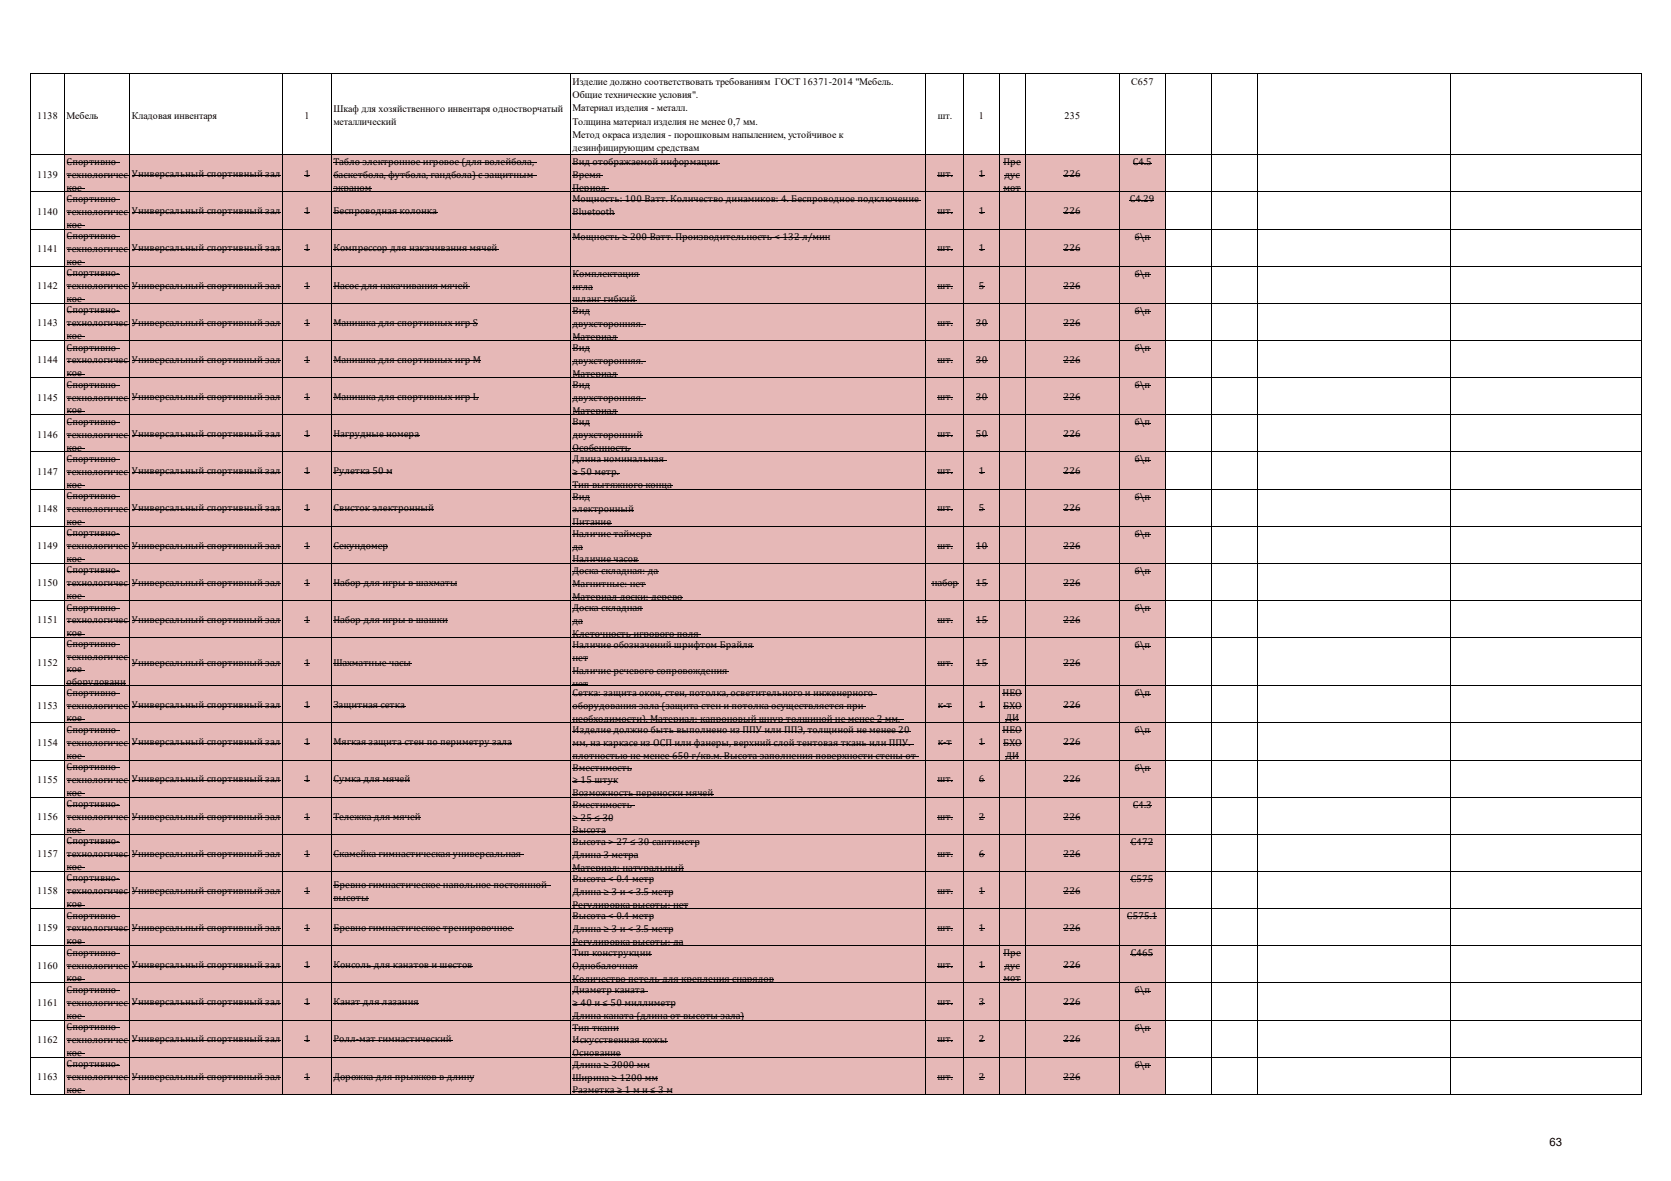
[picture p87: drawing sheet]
<svg xmlns="http://www.w3.org/2000/svg" width="297mm" height="210mm" viewBox="0 0 297 210" stroke-linecap="round" stroke-linejoin="round" font-family="sans-serif">
<defs><g id="words">
<text font-size="2" x="275.4" y="203.8">63</text>
<g font-size="1.8">
<text x="101.8" y="15.1">Изделие должно соответствовать требованиям ГОСТ 16371-2014 &quot;Мебель.</text>
<text x="101.8" y="17.4">Общие технические условия&quot;.</text>
<text x="201.1" y="15.1">С657</text>
<text x="6.6" y="21.1">1138</text>
<text x="11.8" y="21.1">Мебель</text>
<text x="23.4" y="21.1">Кладовая инвентаря</text>
<text x="54.1" y="21.1">1</text>
<text x="59.3" y="19.9">Шкаф для хозяйственного инвентаря одностворчатый</text>
<text x="59.3" y="22.3">металлический</text>
<text x="101.8" y="19.8">Материал изделия - металл.</text>
<text x="101.8" y="22.2">Толщина материал изделия не менее 0,7 мм.</text>
<text x="166.7" y="21.1">шт.</text>
<text x="174" y="21.1">1</text>
<text x="189.2" y="21.1">235</text>
<text x="11.8" y="29.3">Спортивно-</text>
<text x="59.3" y="29.3">Табло электронное игровое (для волейбола,</text>
<text x="101.8" y="24.6">Метод окраса изделия - порошковым напылением, устойчивое к</text>
<text x="101.8" y="26.9">дезинфицирующим средствам</text>
<text x="101.8" y="29.4">Вид отображаемой информации</text>
<text x="178.4" y="29.3">Пре</text>
<text x="201.3" y="29.4">С4.5</text>
<text x="6.6" y="31.6">1139</text>
<text x="11.8" y="31.6">технологичес</text>
<text x="11.8" y="33.9">кое</text>
<text x="11.8" y="35.9">Спортивно-</text>
<text x="23.4" y="31.5">Универсальный спортивный зал</text>
<text x="54.1" y="31.5">1</text>
<text x="59.3" y="31.6">баскетбола, футбола, гандбола) с защитным</text>
<text x="59.3" y="33.9">экраном</text>
<text x="101.8" y="31.7">Время</text>
<text x="101.8" y="34">Период</text>
<text x="101.8" y="36">Мощность: 100 Ватт. Количество динамиков: 4. Беспроводное подключение</text>
<text x="166.6" y="31.5">шт.</text>
<text x="174" y="31.5">1</text>
<text x="178.4" y="33.9">мот</text>
<text x="178.6" y="31.6">дус</text>
<text x="189.1" y="31.5">226</text>
<text x="200.8" y="36">С4.29</text>
<text x="6.6" y="38.2">1140</text>
<text x="11.8" y="38.2">технологичес</text>
<text x="11.8" y="40.5">кое</text>
<text x="23.4" y="38.1">Универсальный спортивный зал</text>
<text x="54.1" y="38.1">1</text>
<text x="59.3" y="38.1">Беспроводная колонка</text>
<text x="101.8" y="38.3">Bluetooth</text>
<text x="166.6" y="38.1">шт.</text>
<text x="174" y="38.1">1</text>
<text x="189.1" y="38.1">226</text>
<text x="6.6" y="44.8">1141</text>
<text x="11.8" y="42.5">Спортивно-</text>
<text x="11.8" y="44.8">технологичес</text>
<text x="11.8" y="47.1">кое</text>
<text x="23.4" y="44.7">Универсальный спортивный зал</text>
<text x="54.1" y="44.7">1</text>
<text x="59.3" y="44.7">Компрессор для накачивания мячей</text>
<text x="101.8" y="42.6">Мощность ≥ 200 Ватт. Производительность &lt; 132 л/мин</text>
<text x="166.6" y="44.7">шт.</text>
<text x="174" y="44.7">1</text>
<text x="189.1" y="44.7">226</text>
<text x="201.7" y="42.6">б\п</text>
<text x="6.6" y="51.4">1142</text>
<text x="11.8" y="49.1">Спортивно-</text>
<text x="11.8" y="51.4">технологичес</text>
<text x="11.8" y="53.7">кое</text>
<text x="23.4" y="51.3">Универсальный спортивный зал</text>
<text x="54.1" y="51.3">1</text>
<text x="59.3" y="51.3">Насос для накачивания мячей</text>
<text x="101.8" y="51.5">игла</text>
<text x="101.8" y="53.8">шланг гибкий</text>
<text x="101.8" y="49.2">Комплектация</text>
<text x="166.6" y="51.3">шт.</text>
<text x="174" y="51.3">5</text>
<text x="189.1" y="51.3">226</text>
<text x="201.7" y="49.2">б\п</text>
<text x="6.6" y="58">1143</text>
<text x="11.8" y="55.7">Спортивно-</text>
<text x="11.8" y="58">технологичес</text>
<text x="23.4" y="57.9">Универсальный спортивный зал</text>
<text x="54.1" y="57.9">1</text>
<text x="59.3" y="57.9">Манишка для спортивных игр S</text>
<text x="101.8" y="58.1">двухсторонняя.</text>
<text x="101.8" y="55.8">Вид</text>
<text x="166.6" y="57.9">шт.</text>
<text x="173.5" y="57.9">30</text>
<text x="189.1" y="57.9">226</text>
<text x="201.7" y="55.8">б\п</text>
<text x="6.6" y="64.6">1144</text>
<text x="11.8" y="60.3">кое</text>
<text x="11.8" y="62.3">Спортивно-</text>
<text x="11.8" y="64.6">технологичес</text>
<text x="23.4" y="64.5">Универсальный спортивный зал</text>
<text x="54.1" y="64.5">1</text>
<text x="59.3" y="64.5">Манишка для спортивных игр M</text>
<text x="101.8" y="60.4">Материал</text>
<text x="101.8" y="62.4">Вид</text>
<text x="101.8" y="64.7">двухсторонняя.</text>
<text x="166.6" y="64.5">шт.</text>
<text x="173.5" y="64.5">30</text>
<text x="189.1" y="64.5">226</text>
<text x="201.7" y="62.4">б\п</text>
<text x="6.6" y="71.2">1145</text>
<text x="11.8" y="66.9">кое</text>
<text x="11.8" y="68.9">Спортивно-</text>
<text x="11.8" y="71.2">технологичес</text>
<text x="23.4" y="71.1">Универсальный спортивный зал</text>
<text x="54.1" y="71.1">1</text>
<text x="59.3" y="71.1">Манишка для спортивных игр L</text>
<text x="101.8" y="67">Материал</text>
<text x="101.8" y="69">Вид</text>
<text x="101.8" y="71.3">двухсторонняя.</text>
<text x="166.6" y="71.1">шт.</text>
<text x="173.5" y="71.1">30</text>
<text x="189.1" y="71.1">226</text>
<text x="201.7" y="69">б\п</text>
<text x="6.6" y="77.8">1146</text>
<text x="11.8" y="73.5">кое</text>
<text x="11.8" y="75.5">Спортивно-</text>
<text x="11.8" y="77.8">технологичес</text>
<text x="23.4" y="77.7">Универсальный спортивный зал</text>
<text x="54.1" y="77.7">1</text>
<text x="59.3" y="77.7">Нагрудные номера</text>
<text x="101.8" y="73.6">Материал</text>
<text x="101.8" y="75.6">Вид</text>
<text x="101.8" y="77.9">двухсторонний</text>
<text x="166.6" y="77.7">шт.</text>
<text x="173.5" y="77.7">50</text>
<text x="189.1" y="77.7">226</text>
<text x="201.7" y="75.6">б\п</text>
<text x="11.8" y="80.1">кое</text>
<text x="11.8" y="82.1">Спортивно-</text>
<text x="101.8" y="80.2">Особенность</text>
<text x="101.8" y="82.2">Длина номинальная</text>
<text x="201.7" y="82.2">б\п</text>
<text x="6.6" y="84.4">1147</text>
<text x="11.8" y="84.4">технологичес</text>
<text x="11.8" y="86.7">кое</text>
<text x="11.8" y="88.7">Спортивно-</text>
<text x="23.4" y="84.3">Универсальный спортивный зал</text>
<text x="54.1" y="84.3">1</text>
<text x="59.3" y="84.3">Рулетка 50 м</text>
<text x="101.8" y="84.5">≥ 50 метр.</text>
<text x="101.8" y="86.8">Тип вытяжного конца</text>
<text x="101.8" y="88.8">Вид</text>
<text x="166.6" y="84.3">шт.</text>
<text x="174" y="84.3">1</text>
<text x="189.1" y="84.3">226</text>
<text x="201.7" y="88.8">б\п</text>
<text x="6.6" y="91">1148</text>
<text x="11.8" y="91">технологичес</text>
<text x="11.8" y="93.3">кое</text>
<text x="11.8" y="95.3">Спортивно-</text>
<text x="23.4" y="90.9">Универсальный спортивный зал</text>
<text x="54.1" y="90.9">1</text>
<text x="59.3" y="90.9">Свисток электронный</text>
<text x="101.8" y="91.1">электронный</text>
<text x="101.8" y="93.4">Питание</text>
<text x="101.8" y="95.4">Наличие таймера</text>
<text x="166.6" y="90.9">шт.</text>
<text x="174" y="90.9">5</text>
<text x="189.1" y="90.9">226</text>
<text x="201.7" y="95.4">б\п</text>
<text x="6.6" y="97.6">1149</text>
<text x="11.8" y="97.6">технологичес</text>
<text x="11.8" y="99.9">кое</text>
<text x="11.8" y="101.9">Спортивно-</text>
<text x="23.4" y="97.5">Универсальный спортивный зал</text>
<text x="54.1" y="97.5">1</text>
<text x="59.3" y="97.5">Секундомер</text>
<text x="101.8" y="97.7">да</text>
<text x="101.8" y="100">Наличие часов</text>
<text x="166.6" y="97.5">шт.</text>
<text x="173.5" y="97.5">10</text>
<text x="189.1" y="97.5">226</text>
<text x="6.6" y="104.2">1150</text>
<text x="11.8" y="104.2">технологичес</text>
<text x="11.8" y="106.5">кое</text>
<text x="23.4" y="104.1">Универсальный спортивный зал</text>
<text x="54.1" y="104.1">1</text>
<text x="59.3" y="104.1">Набор для игры в шахматы</text>
<text x="101.8" y="104.3">Магнитные: нет</text>
<text x="101.8" y="106.6">Материал доски: дерево</text>
<text x="101.8" y="102">Доска складная: да</text>
<text x="165.6" y="104.1">набор</text>
<text x="173.5" y="104.1">15</text>
<text x="189.1" y="104.1">226</text>
<text x="201.7" y="102">б\п</text>
<text x="6.6" y="110.8">1151</text>
<text x="11.8" y="108.5">Спортивно-</text>
<text x="11.8" y="110.8">технологичес</text>
<text x="11.8" y="113.1">кое</text>
<text x="23.4" y="110.7">Универсальный спортивный зал</text>
<text x="54.1" y="110.7">1</text>
<text x="59.3" y="110.7">Набор для игры в шашки</text>
<text x="101.8" y="110.9">да</text>
<text x="101.8" y="113.2">Клеточность игрового поля</text>
<text x="101.8" y="108.6">Доска складная</text>
<text x="166.6" y="110.7">шт.</text>
<text x="173.5" y="110.7">15</text>
<text x="189.1" y="110.7">226</text>
<text x="201.7" y="108.6">б\п</text>
<text x="6.6" y="118.4">1152</text>
<text x="11.8" y="115">Спортивно-</text>
<text x="11.8" y="117.3">технологичес</text>
<text x="11.8" y="119.6">кое</text>
<text x="23.4" y="118.4">Универсальный спортивный зал</text>
<text x="54.1" y="118.4">1</text>
<text x="59.3" y="118.4">Шахматные часы</text>
<text x="101.8" y="117.5">нет</text>
<text x="101.8" y="119.8">Наличие речевого сопровождения</text>
<text x="101.8" y="115.2">Наличие обозначений шрифтом Брайля</text>
<text x="166.6" y="118.4">шт.</text>
<text x="173.5" y="118.4">15</text>
<text x="189.1" y="118.4">226</text>
<text x="201.7" y="115.2">б\п</text>
<text x="6.6" y="126">1153</text>
<text x="11.8" y="121.8">оборудовани</text>
<text x="11.8" y="123.7">Спортивно-</text>
<text x="11.8" y="126">технологичес</text>
<text x="23.4" y="125.9">Универсальный спортивный зал</text>
<text x="54.1" y="125.9">1</text>
<text x="59.3" y="125.9">Защитная сетка</text>
<text x="101.8" y="122.1">нет</text>
<text x="101.8" y="123.8">Сетка: защита окон, стен, потолка, осветительного и инженерного</text>
<text x="166.7" y="125.9">к-т</text>
<text x="174" y="125.9">1</text>
<text x="178.2" y="123.7">НЕО</text>
<text x="178.3" y="126">БХО</text>
<text x="189.1" y="125.9">226</text>
<text x="201.7" y="123.8">б\п</text>
<text x="11.8" y="128.3">кое</text>
<text x="11.8" y="130.3">Спортивно-</text>
<text x="101.8" y="126.1">оборудования зала (защита стен и потолка осуществляется при</text>
<text x="101.8" y="128.4">необходимости). Материал: капроновый шнур толщиной не менее 2 мм.</text>
<text x="101.8" y="130.4">Изделие должно быть выполнено из ППУ или ППЭ, толщиной не менее 20</text>
<text x="178.2" y="130.3">НЕО</text>
<text x="178.7" y="128.3">ДИ</text>
<text x="201.7" y="130.4">б\п</text>
<text x="6.6" y="132.6">1154</text>
<text x="11.8" y="132.6">технологичес</text>
<text x="11.8" y="134.9">кое</text>
<text x="11.8" y="136.9">Спортивно-</text>
<text x="23.4" y="132.5">Универсальный спортивный зал</text>
<text x="54.1" y="132.5">1</text>
<text x="59.3" y="132.5">Мягкая защита стен по периметру зала</text>
<text x="101.8" y="132.7">мм, на каркасе из ОСП или фанеры, верхний слой тентовая ткань или ППУ.</text>
<text x="101.8" y="135">плотностью не менее 650 г/кв.м. Высота заполнения поверхности стены от</text>
<text x="101.8" y="137">Вместимость</text>
<text x="166.7" y="132.5">к-т</text>
<text x="174" y="132.5">1</text>
<text x="178.3" y="132.6">БХО</text>
<text x="178.7" y="134.9">ДИ</text>
<text x="189.1" y="132.5">226</text>
<text x="201.7" y="137">б\п</text>
<text x="6.6" y="139.2">1155</text>
<text x="11.8" y="139.2">технологичес</text>
<text x="11.8" y="141.5">кое</text>
<text x="11.8" y="143.5">Спортивно-</text>
<text x="23.4" y="139.1">Универсальный спортивный зал</text>
<text x="54.1" y="139.1">1</text>
<text x="59.3" y="139.1">Сумка для мячей</text>
<text x="101.8" y="139.3">≥ 15 штук</text>
<text x="101.8" y="141.6">Возможность переноски мячей</text>
<text x="101.8" y="143.6">Вместимость</text>
<text x="166.6" y="139.1">шт.</text>
<text x="174" y="139.1">6</text>
<text x="189.1" y="139.1">226</text>
<text x="201.3" y="143.6">С4.3</text>
<text x="6.6" y="145.8">1156</text>
<text x="11.8" y="145.8">технологичес</text>
<text x="11.8" y="148.1">кое</text>
<text x="23.4" y="145.7">Универсальный спортивный зал</text>
<text x="54.1" y="145.7">1</text>
<text x="59.3" y="145.7">Тележка для мячей</text>
<text x="101.8" y="145.9">≥ 25 ≤ 30</text>
<text x="101.8" y="148.2">Высота</text>
<text x="166.6" y="145.7">шт.</text>
<text x="174" y="145.7">2</text>
<text x="189.1" y="145.7">226</text>
<text x="6.6" y="152.4">1157</text>
<text x="11.8" y="150.1">Спортивно-</text>
<text x="11.8" y="152.4">технологичес</text>
<text x="11.8" y="154.7">кое</text>
<text x="23.4" y="152.3">Универсальный спортивный зал</text>
<text x="54.1" y="152.3">1</text>
<text x="59.3" y="152.3">Скамейка гимнастическая универсальная</text>
<text x="101.8" y="150.2">Высота &gt; 27 ≤ 30 сантиметр</text>
<text x="101.8" y="152.5">Длина 3 метра</text>
<text x="101.8" y="154.8">Материал: натуральный</text>
<text x="166.6" y="152.3">шт.</text>
<text x="174" y="152.3">6</text>
<text x="189.1" y="152.3">226</text>
<text x="201" y="150.2">С472</text>
<text x="6.6" y="159">1158</text>
<text x="11.8" y="156.7">Спортивно-</text>
<text x="11.8" y="159">технологичес</text>
<text x="11.8" y="161.3">кое</text>
<text x="23.4" y="158.9">Универсальный спортивный зал</text>
<text x="54.1" y="158.9">1</text>
<text x="59.3" y="157.8">Бревно гимнастическое напольное постоянной</text>
<text x="59.3" y="160.1">высоты</text>
<text x="101.8" y="161.4">Регулировка высоты: нет</text>
<text x="101.8" y="156.8">Высота &lt; 0.4 метр</text>
<text x="101.8" y="159.1">Длина ≥ 3 и &lt; 3.5 метр</text>
<text x="166.6" y="158.9">шт.</text>
<text x="174" y="158.9">1</text>
<text x="189.1" y="158.9">226</text>
<text x="201" y="156.8">С575</text>
<text x="6.6" y="165.6">1159</text>
<text x="11.8" y="163.3">Спортивно-</text>
<text x="11.8" y="165.6">технологичес</text>
<text x="11.8" y="167.9">кое</text>
<text x="23.4" y="165.5">Универсальный спортивный зал</text>
<text x="54.1" y="165.5">1</text>
<text x="59.3" y="165.5">Бревно гимнастическое тренировочное</text>
<text x="101.8" y="165.7">Длина ≥ 3 и &lt; 3.5 метр</text>
<text x="101.8" y="168">Регулировка высоты: да</text>
<text x="101.8" y="163.4">Высота &lt; 0.4 метр</text>
<text x="166.6" y="165.5">шт.</text>
<text x="174" y="165.5">1</text>
<text x="189.1" y="165.5">226</text>
<text x="200.3" y="163.4">С575.1</text>
<text x="6.6" y="172.2">1160</text>
<text x="11.8" y="169.9">Спортивно-</text>
<text x="11.8" y="172.2">технологичес</text>
<text x="23.4" y="172.1">Универсальный спортивный зал</text>
<text x="54.1" y="172.1">1</text>
<text x="59.3" y="172.1">Консоль для канатов и шестов</text>
<text x="101.8" y="172.3">Однобалочная</text>
<text x="101.8" y="170">Тип конструкции</text>
<text x="166.6" y="172.1">шт.</text>
<text x="174" y="172.1">1</text>
<text x="178.4" y="169.9">Пре</text>
<text x="178.6" y="172.2">дус</text>
<text x="189.1" y="172.1">226</text>
<text x="201" y="170">С465</text>
<text x="6.6" y="178.8">1161</text>
<text x="11.8" y="174.5">кое</text>
<text x="11.8" y="176.5">Спортивно-</text>
<text x="11.8" y="178.8">технологичес</text>
<text x="23.4" y="178.7">Универсальный спортивный зал</text>
<text x="54.1" y="178.7">1</text>
<text x="59.3" y="178.7">Канат для лазания</text>
<text x="101.8" y="174.6">Количество петель для крепления снарядов</text>
<text x="101.8" y="178.9">≥ 40 и ≤ 50 миллиметр</text>
<text x="101.8" y="176.6">Диаметр каната</text>
<text x="166.6" y="178.7">шт.</text>
<text x="174" y="178.7">3</text>
<text x="178.4" y="174.5">мот</text>
<text x="189.1" y="178.7">226</text>
<text x="201.7" y="176.6">б\п</text>
<text x="6.6" y="185.4">1162</text>
<text x="11.8" y="181.1">кое</text>
<text x="11.8" y="183.1">Спортивно-</text>
<text x="11.8" y="185.4">технологичес</text>
<text x="23.4" y="185.3">Универсальный спортивный зал</text>
<text x="54.1" y="185.3">1</text>
<text x="59.3" y="185.3">Ролл-мат гимнастический</text>
<text x="101.8" y="181.2">Длина каната (длина от высоты зала)</text>
<text x="101.8" y="185.5">Искусственная кожы</text>
<text x="101.8" y="183.2">Тип ткани</text>
<text x="166.6" y="185.3">шт.</text>
<text x="174" y="185.3">2</text>
<text x="189.1" y="185.3">226</text>
<text x="201.7" y="183.2">б\п</text>
<text x="11.8" y="187.7">кое</text>
<text x="11.8" y="189.7">Спортивно-</text>
<text x="23.4" y="191.9">Универсальный спортивный зал</text>
<text x="54.1" y="191.9">1</text>
<text x="59.3" y="191.9">Дорожка для прыжков в длину</text>
<text x="101.8" y="187.8">Основание</text>
<text x="101.8" y="189.8">Длина ≥ 3000 мм</text>
<text x="166.6" y="191.9">шт.</text>
<text x="174" y="191.9">2</text>
<text x="189.1" y="191.9">226</text>
<text x="201.7" y="189.8">б\п</text>
<text x="6.6" y="192">1163</text>
<text x="11.8" y="192">технологичес</text>
<text x="11.8" y="194.3">кое</text>
<text x="101.8" y="192.1">Ширина ≥ 1200 мм</text>
<text x="101.8" y="194.4">Разметка ≥ 1 м и ≤ 3 м</text>
</g>
</g></defs>
<g fill="#e6b8b7">
<path d="M11.4 27.5h39v6.7h-39z" fill-rule="evenodd"/>
<path d="M50.3 27.5h156.9v6.7h-156.9z" fill-rule="evenodd"/>
</g>
<path d="M11.4 34.1h195.8v160.6h-195.8z" fill="#e6b8b7"/>
<g fill="none" stroke="#000" stroke-width=".18">
<path d="M5.5 13v181.7M5.6 13.1h286.2M11.4 13.2v181.5M23 13.2v181.5M50.3 13.2v181.5M58.8 13.2v181.5M101.3 13.2v181.5M164.6 13.2v181.5M171.3 13.2v181.5M177.6 13.2v181.5M182.2 13.2v181.5M199 13.2v181.5"/>
<path d="M207.1 13.2v181.5M215.3 13.2v181.5M223.5 13.2v181.5M257.8 13.2v181.5M291.8 13.2v181.5M5.6 27.5h286.2M5.6 34.1h286.2M11.8 28.9h9.5M11.8 31.2h11.1M11.8 33.5h3.2M11.8 35.5h9.5M11.8 37.8h11.1"/>
<path d="M23.4 31.1h26.5M23.4 37.7h26.5M59.3 28.9h36.2M59.3 31.2h36.1M59.3 33.5h6.8M59.3 37.7h18.5M101.8 29h26.1M101.8 31.3h5.4M101.8 33.6h6.4M101.8 35.6h61.9M101.8 37.9h7.5M166.6 31.1h2.7"/>
<path d="M166.6 37.7h2.7M178.4 28.9h3M178.4 33.5h3M178.6 31.2h2.6M189.1 31.1h2.9M189.1 37.7h2.9M200.8 35.6h4.3M201.3 29h3.4M5.6 40.7h286.2M5.6 47.3h286.2M5.6 53.9h286.2M11.8 40.1h3.2"/>
<path d="M11.8 42.1h9.5M11.8 44.4h11.1M11.8 46.7h3.2M11.8 48.7h9.5M11.8 51h11.1M11.8 53.3h3.2M11.8 55.3h9.5M11.8 57.6h11.1M11.8 59.9h3.2M23.4 44.3h26.5M23.4 50.9h26.5M23.4 57.5h26.5"/>
<path d="M59.3 44.3h29.3M59.3 50.9h24.2M59.3 57.5h25.7M101.8 42.2h45.5M101.8 48.8h11.9M101.8 51.1h3.7M101.8 53.4h11.3M101.8 55.4h3.1M101.8 57.7h12.9M101.8 60h8M166.6 57.5h2.7M166.6 44.3h2.7"/>
<path d="M166.6 50.9h2.7M189.1 44.3h2.9M189.1 50.9h2.9M189.1 57.5h2.9M201.7 42.2h2.8M201.7 55.4h2.8M201.7 48.8h2.8M5.6 60.5h286.2M5.6 67.1h286.2M5.6 73.7h286.2M11.8 61.9h9.5M11.8 64.2h11.1"/>
<path d="M11.8 66.5h3.2M11.8 68.5h9.5M11.8 70.8h11.1M11.8 73.1h3.2M11.8 75.1h9.5M11.8 77.4h11.1M11.8 79.7h3.2M23.4 64.1h26.5M23.4 70.7h26.5M23.4 77.3h26.5M59.3 64.1h26.3M59.3 70.7h25.8"/>
<path d="M59.3 77.3h15.3M101.8 62h3.1M101.8 64.3h12.9M101.8 66.6h8M101.8 68.6h3.1M101.8 70.9h12.9M101.8 73.2h8M101.8 75.2h3.1M101.8 77.5h12.4M101.8 79.8h10.3M166.6 64.1h2.7M166.6 70.7h2.7"/>
<path d="M166.6 77.3h2.7M189.1 64.1h2.9M189.1 70.7h2.9M189.1 77.3h2.9M201.7 62h2.8M201.7 68.6h2.8M201.7 75.2h2.8M5.6 80.4h286.2M5.6 87h286.2M5.6 93.6h286.2M11.8 81.8h9.5M11.8 84h11.1"/>
<path d="M11.8 86.3h3.2M11.8 88.4h9.5M11.8 90.6h11.1M11.8 92.9h3.2M11.8 95h9.5M11.8 97.2h11.1M11.8 99.5h3.2M23.4 84h26.5M23.4 90.6h26.5M23.4 97.2h26.5M59.3 84h10.4M59.3 90.6h17.9"/>
<path d="M59.3 97.2h9.7M101.8 81.8h16.8M101.8 84.1h8.4M101.8 86.4h17.8M101.8 88.4h3.1M101.8 90.7h10.9M101.8 93h7M101.8 95h14.1M101.8 99.6h11.8M166.6 84h2.7M166.6 90.6h2.7M166.6 97.2h2.7"/>
<path d="M189.1 84h2.9M189.1 90.6h2.9M189.1 97.2h2.9M201.7 81.8h2.8M201.7 88.4h2.8M201.7 95h2.8M5.6 100.2h286.2M5.6 106.8h286.2M5.6 113.4h286.2M11.8 101.6h9.5M11.8 103.8h11.1M11.8 106.1h3.2"/>
<path d="M11.8 108.2h9.5M11.8 110.5h11.1M11.8 112.7h3.2M11.8 114.6h9.5M11.8 116.9h11.1M11.8 119.2h3.2M23.4 103.8h26.5M23.4 110.4h26.5M23.4 118h26.5M59.3 103.8h22M59.3 110.4h20.3M59.3 118h13.9"/>
<path d="M101.8 101.6h15.3M101.8 103.9h13M101.8 106.2h19.5M101.8 108.3h12.5M101.8 112.8h22.8M101.8 114.9h32.3M101.8 117.1h2.8M101.8 119.4h27.7M165.6 103.8h4.8M166.6 110.4h2.7M166.6 118h2.7M189.1 103.8h2.9"/>
<path d="M189.1 110.4h2.9M189.1 118h2.9M201.7 101.6h2.8M201.7 108.3h2.8M201.7 114.9h2.8M5.6 121.9h286.2M5.6 128.5h286.2M5.6 135.1h286.2M11.8 121.5h10.6M11.8 123.3h9.5M11.8 125.6h11.1M11.8 127.9h3.2"/>
<path d="M11.8 129.9h9.5M11.8 132.2h11.1M11.8 134.5h3.2M11.8 136.5h9.5M11.8 138.8h11.1M23.4 125.5h26.5M23.4 132.1h26.5M23.4 138.7h26.5M59.3 125.5h12.8M59.3 132.1h31.7M59.3 138.7h13.6M101.8 121.7h2.8"/>
<path d="M101.8 123.4h54.1M101.8 125.7h52.1M101.8 128h58.8M101.8 130h60.2M101.8 132.3h60.6M101.8 134.6h61.5M101.8 136.6h10.6M101.8 138.9h7.9M166.6 138.7h2.7M166.7 125.5h2.5M166.7 132.1h2.5M178.2 123.3h3.4"/>
<path d="M178.2 129.9h3.4M178.3 125.6h3.2M178.3 132.2h3.2M178.7 127.9h2.4M178.7 134.5h2.4M189.1 125.5h2.9M189.1 132.1h2.9M189.1 138.7h2.9M201.7 123.4h2.8M201.7 130h2.8M201.7 136.6h2.8M5.6 141.7h286.2"/>
<path d="M5.6 148.3h286.2M5.6 154.9h286.2M11.8 141.1h3.2M11.8 143.1h9.5M11.8 145.4h11.1M11.8 147.7h3.2M11.8 149.7h9.5M11.8 152h11.1M11.8 154.3h3.2M11.8 156.3h9.5M11.8 158.6h11.1M23.4 145.3h26.5"/>
<path d="M23.4 151.9h26.5M23.4 158.5h26.5M59.3 145.3h15.6M59.3 151.9h33.8M59.3 157.4h38.7M59.3 159.7h6.2M101.8 141.2h25.1M101.8 143.2h11M101.8 145.5h7M101.8 147.8h5.9M101.8 149.8h22.4M101.8 152.1h11.7"/>
<path d="M101.8 154.4h19.7M101.8 156.4h14.3M101.8 158.7h17.7M166.6 145.3h2.7M166.6 151.9h2.7M166.6 158.5h2.7M189.1 145.3h2.9M189.1 151.9h2.9M189.1 158.5h2.9M201 149.8h3.9M201 156.4h3.9M201.3 143.2h3.4"/>
<path d="M5.6 161.5h286.2M5.6 168.2h286.2M5.6 174.8h286.2M11.8 160.9h3.2M11.8 162.9h9.5M11.8 165.2h11.1M11.8 167.5h3.2M11.8 169.5h9.5M11.8 171.8h11.1M11.8 174.1h3.2M11.8 176.2h9.5M11.8 178.4h11.1"/>
<path d="M23.4 165.1h26.5M23.4 171.8h26.5M23.4 178.4h26.5M59.3 165.1h32.1M59.3 171.8h24.7M59.3 178.4h15.1M101.8 161h20.6M101.8 163h14.3M101.8 165.3h17.7M101.8 167.6h19.6M101.8 169.6h14.1M101.8 171.9h11.7"/>
<path d="M101.8 174.2h35.8M101.8 176.2h13.3M101.8 178.5h18.1M166.6 165.1h2.7M166.6 171.8h2.7M166.6 178.4h2.7M178.4 169.5h3M178.4 174.1h3M178.6 171.8h2.6M189.1 165.1h2.9M189.1 171.8h2.9M189.1 178.4h2.9"/>
<path d="M200.3 163h5.3M201 169.6h3.9M201.7 176.2h2.8M5.6 181.4h286.2M5.6 188h286.2M5.6 194.6h286.2M11.8 180.7h3.2M11.8 182.8h9.5M11.8 185h11.1M11.8 187.3h3.2M11.8 189.4h9.5M11.8 191.6h11.1"/>
<path d="M11.8 193.9h3.2M23.4 185h26.5M23.4 191.6h26.5M59.3 185h21.2M59.3 191.6h24.9M101.8 180.8h30.5M101.8 182.8h8.3M101.8 185.1h16.9M101.8 187.4h8.7M101.8 189.4h13.6M101.8 191.7h15.1M101.8 194h17.6"/>
<path d="M166.6 185h2.7M166.6 191.6h2.7M189.1 185h2.9M189.1 191.6h2.9M201.7 182.8h2.8M201.7 189.4h2.8"/>
</g>
<g fill="#000">
<path d="M54.1 31.1l1 .1zM54.1 37.7l1 .1zM174 31.1l1 .1zM174 37.7l1 .1zM54.1 44.3l1 .1zM54.1 50.9l1 .1zM54.1 57.5l1 .1zM173.5 57.5l1.9 .1zM174 44.3l1 .1zM174 50.9l1 .1zM54.1 64.1l1 .1zM54.1 70.7l1 .1z"/>
<path d="M54.1 77.3l1 .1zM173.5 64.1l1.9 .1zM173.5 70.7l1.9 .1zM173.5 77.3l1.9 .1zM54.1 83.9l1 .1zM54.1 90.5l1 .1zM54.1 97.1l1 .1zM101.8 97.3l1.8 .1zM173.5 97.1l1.9 .1zM174 83.9l1 .1zM174 90.5l1 .1zM54.1 103.7l1 .1z"/>
<path d="M54.1 110.3l1 .1zM54.1 117.9l1 .1zM101.8 110.5l1.8 .1zM173.5 103.7l1.9 .1zM173.5 110.3l1.9 .1zM173.5 117.9l1.9 .1zM54.1 125.5l1 .1zM54.1 132.1l1 .1zM54.1 138.7l1 .1zM174 125.5l1 .1zM174 132.1l1 .1zM174 138.7l1 .1z"/>
<path d="M54.1 145.3l1 .1zM54.1 151.9l1 .1zM54.1 158.5l1 .1zM174 145.3l1 .1zM174 151.9l1 .1zM174 158.5l1 .1zM54.1 165.1l1 .1zM54.1 171.7l1 .1zM54.1 178.3l1 .1zM174 165.1l1 .1zM174 171.7l1 .1zM174 178.3l1 .1z"/>
<path d="M54.1 184.9l1 .1zM54.1 191.5l1 .1zM174 184.9l1 .1zM174 191.5l1 .1z"/>
</g>
<use href="#words"/>
</svg>
